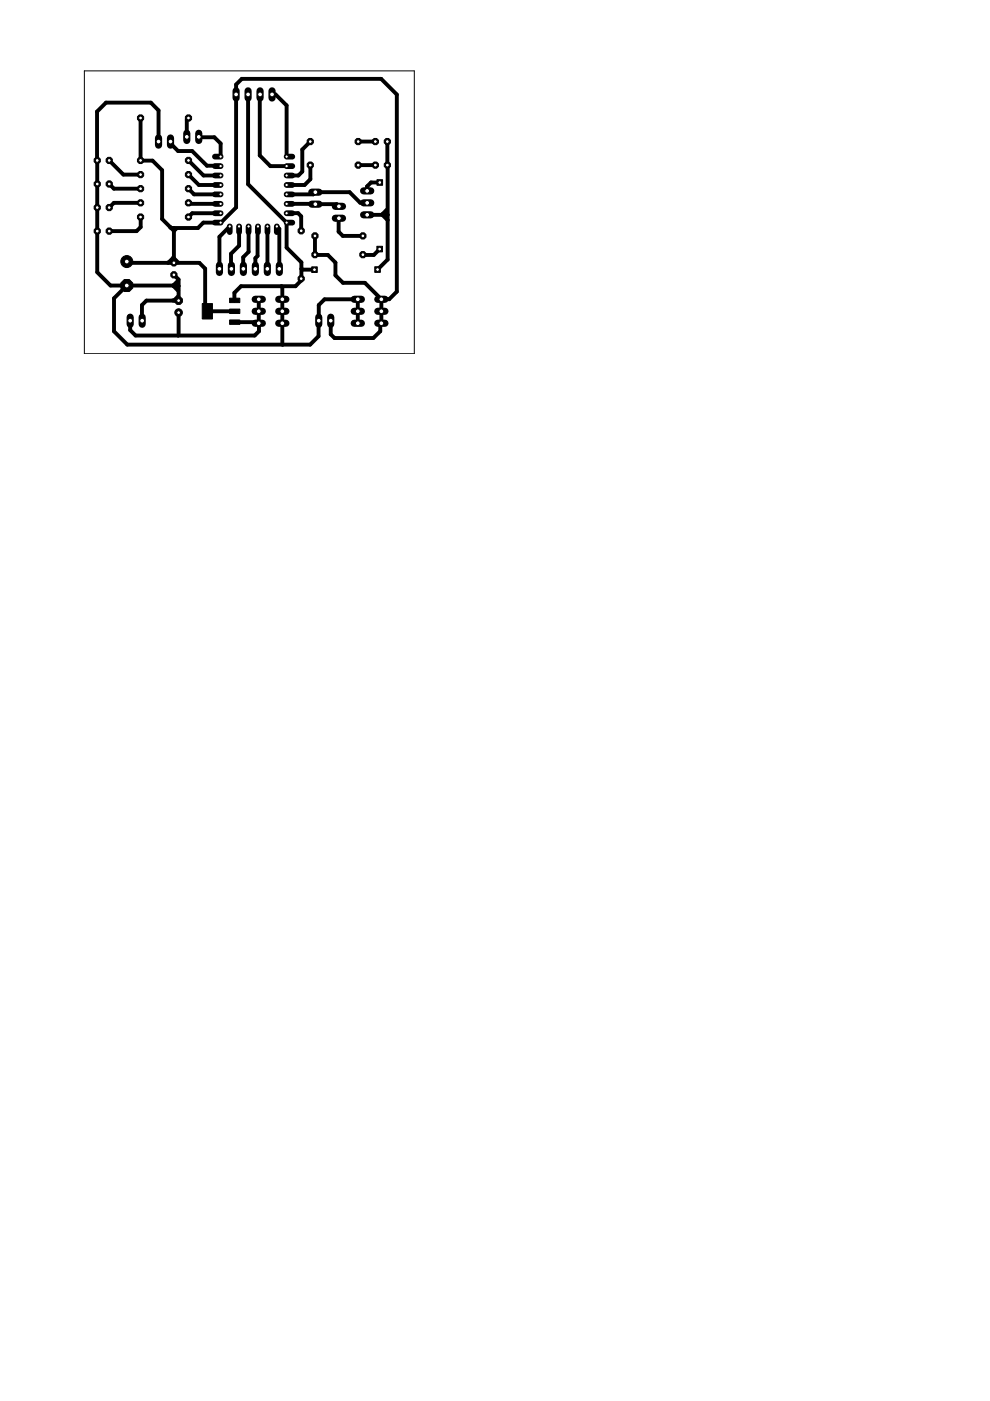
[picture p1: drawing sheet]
<svg xmlns="http://www.w3.org/2000/svg" width="210mm" height="297mm" viewBox="0 0 210 297" stroke-linecap="round" stroke-linejoin="round" font-family="sans-serif">
<g fill="#000" stroke="#000" stroke-width=".21">
<path d="M42.9 64.4h2.1v3.2h-2.1zM48.7 63.2h2.1v1h-2.1zM48.7 65.5h2.1v1h-2.1zM48.7 67.8h2.1v1h-2.1z"/>
<circle cx="37.9" cy="63.7" r=".87"/>
</g>
<g fill="none" stroke="#000" stroke-width=".83">
<path d="M23.2 34l3 3h3.6M23.2 39l1 1h5.6M29.8 25v9l2.5 .1 2.1 2v10.3l1.9 1.9h5.7l1.1-1.1h3.7M33.6 30v-6.6l-1.6-1.6h-9.5l-1.9 1.9v34l2.8 2.8 14.5 .1M36.2 30v.4l1.6 1.6h2.9l3.2 3.1 2.9 .1M40 34l3.2 3.2h3.6M40 37l2.2 2.2h4.6M40 25l-.4 .4v3.6M42.1 29l3.3 .1 1.4 1.3v2.8M52.6 20v19.1l8.2 8.1v5.3l3.1 3.1v3.4v.5l-1.2 1.2h-11.6l-1.4 1.4v1.5M55.1 20v13l2.2 2.2h3.5M57.7 20h.7l2.4 2.4v10.8"/>
<path d="M65.8 30l-1.7 1.7v4.7l-.8 .8h-2.5M65.8 35v3l-1.2 1.2h-3.8M75.9 30h3.7M75.9 35h3.7M77.9 39.5v1M77.9 39.5h.1M80.5 38.7h-1.8l-.8 .8M82.1 30l.1 25-2.1 2.1M26.9 55.5l.3 .2h15.1l1.2 1.3v8.5l.5 .5M29.8 43h-5.6l-1 1M29.8 46v2.2l-.8 .8h-5.8M36.1 48.2l.8 .7"/>
<path d="M36.8 48.3l.1 7.4M36.9 58.3l1 1v4.4h-6.8l-1 1v3.3M36.9 48.9h.1M37.4 48.5l-.5 .4M37.7 59.6l-1 1 1.1 1.1M37.8 55.7l-1-1.1-1.1 1.1M40 40l1.1 1.2h5.7M40 43l.2 .2h6.6M46.8 45.2h-6.1l-.7 .8M46.8 47.2h.1M46.8 47.2l3.3-3.2v-26.1l1.2-1.2h29.5l3.3 3.3v41.8l-1.6 1.6-1.6 .1M48.7 48l-2.2 2.2v6.8"/>
<path d="M50.7 48v4.1l-1.7 1.7 .1 3.2M52.7 48v5.4l-1.1 1.1v2.5M54.7 48l-.1 6.3-.5 .4v2.3M56.7 48v9M58.7 48l.5 .5v8.5M60.8 45.2h2.4l.7 .7v3M60.8 45.2h.1M60.8 41.2h5.6l.5-.5h7.2l2.3 2.3h1.5M60.8 43.2l10.6 .1 .5 .5M63.9 57l.2 .2h2.6M66.8 50v4l2.7 .1 1.6 1.6v2.7l1.6 1.6h4.7l3.5 3.5M71.9 46.3l-.1 2.8 .9 .9h4.2"/>
<path d="M80.5 52.8l-1.3 1.3-2.3-.1M82.1 44.4l-1 1v.2l1.1 1.1M82.2 45.5l-4.3 .1M26.9 60.5l-2.7 2.7v7.1l2.8 2.8h38.8l1.7-1.8 .1-3.3M27.6 68v2l1.1 1.1h25.3l.9-.9v-1.6l-.3-.3h-4.8M37.8 62.8l-.9 .9M38 66.2l-.2 4.9M44 66h5.8M44 66h.1M49.7 63.6v.1M49.7 63.6h.1M49.7 63.6l.1 .1"/>
<path d="M54.9 63.5v5M59.7 60.7l.2 .2v12.2M67.6 68v-3.3l1.2-1.2h7.1v5M67.6 68h.1M80.9 63.5v5l-.3 .3v1.4l-1.4 1.5h-8.3l-.8-.8v-2.9"/>
</g>
<circle cx="37.9" cy="63.7" r=".4" fill="#fff" stroke="#000" stroke-width=".21"/>
<circle cx="37.9" cy="66.3" r=".8" fill="#000" stroke="#000" stroke-width=".21"/>
<circle cx="37.9" cy="66.3" r=".4" fill="#fff" stroke="#000" stroke-width=".21"/>
<circle cx="26.9" cy="55.5" r="1.27" fill="#000" stroke="#000" stroke-width=".21"/>
<circle cx="26.9" cy="55.5" r=".51" fill="#fff" stroke="#000" stroke-width=".21"/>
<circle cx="26.9" cy="60.5" r="1.38" fill="#000" stroke="#000" stroke-width=".21"/>
<circle cx="26.9" cy="60.5" r=".51" fill="#fff" stroke="#000" stroke-width=".21"/>
<circle cx="66.8" cy="54" r=".71" fill="#000" stroke="#000" stroke-width=".21"/>
<circle cx="66.8" cy="54" r=".4" fill="#fff" stroke="#000" stroke-width=".21"/>
<circle cx="76.9" cy="54" r=".71" fill="#000" stroke="#000" stroke-width=".21"/>
<circle cx="76.9" cy="54" r=".4" fill="#fff" stroke="#000" stroke-width=".21"/>
<circle cx="76.9" cy="50" r=".71" fill="#000" stroke="#000" stroke-width=".21"/>
<circle cx="76.9" cy="50" r=".4" fill="#fff" stroke="#000" stroke-width=".21"/>
<circle cx="66.8" cy="50" r=".71" fill="#000" stroke="#000" stroke-width=".21"/>
<circle cx="66.8" cy="50" r=".4" fill="#fff" stroke="#000" stroke-width=".21"/>
<circle cx="29.8" cy="34" r=".71" fill="#000" stroke="#000" stroke-width=".21"/>
<circle cx="29.8" cy="34" r=".4" fill="#fff" stroke="#000" stroke-width=".21"/>
<circle cx="40" cy="34" r=".71" fill="#000" stroke="#000" stroke-width=".21"/>
<circle cx="40" cy="34" r=".4" fill="#fff" stroke="#000" stroke-width=".21"/>
<circle cx="29.8" cy="25" r=".71" fill="#000" stroke="#000" stroke-width=".21"/>
<circle cx="29.8" cy="25" r=".4" fill="#fff" stroke="#000" stroke-width=".21"/>
<circle cx="40" cy="25" r=".71" fill="#000" stroke="#000" stroke-width=".21"/>
<circle cx="40" cy="25" r=".4" fill="#fff" stroke="#000" stroke-width=".21"/>
<circle cx="36.9" cy="55.7" r=".71" fill="#000" stroke="#000" stroke-width=".21"/>
<circle cx="36.9" cy="55.7" r=".4" fill="#fff" stroke="#000" stroke-width=".21"/>
<circle cx="36.9" cy="58.3" r=".71" fill="#000" stroke="#000" stroke-width=".21"/>
<circle cx="36.9" cy="58.3" r=".4" fill="#fff" stroke="#000" stroke-width=".21"/>
<path d="M30.1 67.2v1.5" fill="none" stroke="#000" stroke-width="1.5"/>
<circle cx="30.1" cy="68" r=".51" fill="#fff" stroke="#000" stroke-width=".21"/>
<path d="M27.6 67.2v1.5" fill="none" stroke="#000" stroke-width="1.5"/>
<circle cx="27.6" cy="68" r=".51" fill="#fff" stroke="#000" stroke-width=".21"/>
<path d="M77.1 40.5h1.5" fill="none" stroke="#000" stroke-width="1.5"/>
<circle cx="77.9" cy="40.5" r=".51" fill="#fff" stroke="#000" stroke-width=".21"/>
<path d="M77.1 43h1.5" fill="none" stroke="#000" stroke-width="1.5"/>
<circle cx="77.9" cy="43" r=".51" fill="#fff" stroke="#000" stroke-width=".21"/>
<path d="M77.1 45.6h1.5" fill="none" stroke="#000" stroke-width="1.5"/>
<circle cx="77.9" cy="45.6" r=".51" fill="#fff" stroke="#000" stroke-width=".21"/>
<path d="M67.6 67.2v1.5" fill="none" stroke="#000" stroke-width="1.5"/>
<circle cx="67.6" cy="68" r=".51" fill="#fff" stroke="#000" stroke-width=".21"/>
<path d="M70.1 67.2v1.5" fill="none" stroke="#000" stroke-width="1.5"/>
<circle cx="70.1" cy="68" r=".51" fill="#fff" stroke="#000" stroke-width=".21"/>
<circle cx="40" cy="37" r=".71" fill="#000" stroke="#000" stroke-width=".21"/>
<circle cx="40" cy="37" r=".4" fill="#fff" stroke="#000" stroke-width=".21"/>
<circle cx="29.8" cy="37" r=".71" fill="#000" stroke="#000" stroke-width=".21"/>
<circle cx="29.8" cy="37" r=".4" fill="#fff" stroke="#000" stroke-width=".21"/>
<circle cx="40" cy="40" r=".71" fill="#000" stroke="#000" stroke-width=".21"/>
<circle cx="40" cy="40" r=".4" fill="#fff" stroke="#000" stroke-width=".21"/>
<circle cx="29.8" cy="40" r=".71" fill="#000" stroke="#000" stroke-width=".21"/>
<circle cx="29.8" cy="40" r=".4" fill="#fff" stroke="#000" stroke-width=".21"/>
<circle cx="40" cy="43" r=".71" fill="#000" stroke="#000" stroke-width=".21"/>
<circle cx="40" cy="43" r=".4" fill="#fff" stroke="#000" stroke-width=".21"/>
<circle cx="29.8" cy="43" r=".71" fill="#000" stroke="#000" stroke-width=".21"/>
<circle cx="29.8" cy="43" r=".4" fill="#fff" stroke="#000" stroke-width=".21"/>
<circle cx="75.9" cy="30" r=".71" fill="#000" stroke="#000" stroke-width=".21"/>
<circle cx="75.9" cy="30" r=".4" fill="#fff" stroke="#000" stroke-width=".21"/>
<circle cx="65.8" cy="30" r=".71" fill="#000" stroke="#000" stroke-width=".21"/>
<circle cx="65.8" cy="30" r=".4" fill="#fff" stroke="#000" stroke-width=".21"/>
<circle cx="75.9" cy="35" r=".71" fill="#000" stroke="#000" stroke-width=".21"/>
<circle cx="75.9" cy="35" r=".4" fill="#fff" stroke="#000" stroke-width=".21"/>
<circle cx="65.8" cy="35" r=".71" fill="#000" stroke="#000" stroke-width=".21"/>
<circle cx="65.8" cy="35" r=".4" fill="#fff" stroke="#000" stroke-width=".21"/>
<circle cx="29.8" cy="46" r=".71" fill="#000" stroke="#000" stroke-width=".21"/>
<circle cx="29.8" cy="46" r=".4" fill="#fff" stroke="#000" stroke-width=".21"/>
<circle cx="40" cy="46" r=".71" fill="#000" stroke="#000" stroke-width=".21"/>
<circle cx="40" cy="46" r=".4" fill="#fff" stroke="#000" stroke-width=".21"/>
<circle cx="23.2" cy="34" r=".71" fill="#000" stroke="#000" stroke-width=".21"/>
<circle cx="23.2" cy="34" r=".4" fill="#fff" stroke="#000" stroke-width=".21"/>
<circle cx="20.6" cy="34" r=".71" fill="#000" stroke="#000" stroke-width=".21"/>
<circle cx="20.6" cy="34" r=".4" fill="#fff" stroke="#000" stroke-width=".21"/>
<circle cx="23.2" cy="39" r=".71" fill="#000" stroke="#000" stroke-width=".21"/>
<circle cx="23.2" cy="39" r=".4" fill="#fff" stroke="#000" stroke-width=".21"/>
<circle cx="20.6" cy="39" r=".71" fill="#000" stroke="#000" stroke-width=".21"/>
<circle cx="20.6" cy="39" r=".4" fill="#fff" stroke="#000" stroke-width=".21"/>
<circle cx="23.2" cy="44" r=".71" fill="#000" stroke="#000" stroke-width=".21"/>
<circle cx="23.2" cy="44" r=".4" fill="#fff" stroke="#000" stroke-width=".21"/>
<circle cx="20.6" cy="44" r=".71" fill="#000" stroke="#000" stroke-width=".21"/>
<circle cx="20.6" cy="44" r=".4" fill="#fff" stroke="#000" stroke-width=".21"/>
<circle cx="79.6" cy="30" r=".71" fill="#000" stroke="#000" stroke-width=".21"/>
<circle cx="79.6" cy="30" r=".4" fill="#fff" stroke="#000" stroke-width=".21"/>
<circle cx="82.1" cy="30" r=".71" fill="#000" stroke="#000" stroke-width=".21"/>
<circle cx="82.1" cy="30" r=".4" fill="#fff" stroke="#000" stroke-width=".21"/>
<circle cx="79.6" cy="35" r=".71" fill="#000" stroke="#000" stroke-width=".21"/>
<circle cx="79.6" cy="35" r=".4" fill="#fff" stroke="#000" stroke-width=".21"/>
<circle cx="82.1" cy="35" r=".71" fill="#000" stroke="#000" stroke-width=".21"/>
<circle cx="82.1" cy="35" r=".4" fill="#fff" stroke="#000" stroke-width=".21"/>
<circle cx="23.2" cy="49" r=".71" fill="#000" stroke="#000" stroke-width=".21"/>
<circle cx="23.2" cy="49" r=".4" fill="#fff" stroke="#000" stroke-width=".21"/>
<circle cx="20.6" cy="49" r=".71" fill="#000" stroke="#000" stroke-width=".21"/>
<circle cx="20.6" cy="49" r=".4" fill="#fff" stroke="#000" stroke-width=".21"/>
<path d="M57.7 19.3v1.5" fill="none" stroke="#000" stroke-width="1.5"/>
<circle cx="57.7" cy="20" r=".51" fill="#fff" stroke="#000" stroke-width=".21"/>
<path d="M55.1 19.3v1.5" fill="none" stroke="#000" stroke-width="1.5"/>
<circle cx="55.1" cy="20" r=".51" fill="#fff" stroke="#000" stroke-width=".21"/>
<path d="M52.6 19.3v1.5" fill="none" stroke="#000" stroke-width="1.5"/>
<circle cx="52.6" cy="20" r=".51" fill="#fff" stroke="#000" stroke-width=".21"/>
<path d="M50.1 19.3v1.5" fill="none" stroke="#000" stroke-width="1.5"/>
<circle cx="50.1" cy="20" r=".51" fill="#fff" stroke="#000" stroke-width=".21"/>
<path d="M60.8 47.2h1.2" fill="none" stroke="#000" stroke-width="1.2"/>
<circle cx="60.8" cy="47.2" r=".36" fill="#fff" stroke="#000" stroke-width=".21"/>
<path d="M60.8 45.2h1.2" fill="none" stroke="#000" stroke-width="1.2"/>
<circle cx="60.8" cy="45.2" r=".36" fill="#fff" stroke="#000" stroke-width=".21"/>
<path d="M60.8 43.2h1.2" fill="none" stroke="#000" stroke-width="1.2"/>
<circle cx="60.8" cy="43.2" r=".36" fill="#fff" stroke="#000" stroke-width=".21"/>
<path d="M60.8 41.2h1.2" fill="none" stroke="#000" stroke-width="1.2"/>
<circle cx="60.8" cy="41.2" r=".36" fill="#fff" stroke="#000" stroke-width=".21"/>
<path d="M60.8 39.2h1.2" fill="none" stroke="#000" stroke-width="1.2"/>
<circle cx="60.8" cy="39.2" r=".36" fill="#fff" stroke="#000" stroke-width=".21"/>
<path d="M60.8 37.2h1.2" fill="none" stroke="#000" stroke-width="1.2"/>
<circle cx="60.8" cy="37.2" r=".36" fill="#fff" stroke="#000" stroke-width=".21"/>
<path d="M60.8 35.2h1.2" fill="none" stroke="#000" stroke-width="1.2"/>
<circle cx="60.8" cy="35.2" r=".36" fill="#fff" stroke="#000" stroke-width=".21"/>
<path d="M60.8 33.2h1.2" fill="none" stroke="#000" stroke-width="1.2"/>
<circle cx="60.8" cy="33.2" r=".36" fill="#fff" stroke="#000" stroke-width=".21"/>
<path d="M45.6 47.2h1.2" fill="none" stroke="#000" stroke-width="1.2"/>
<circle cx="46.8" cy="47.2" r=".36" fill="#fff" stroke="#000" stroke-width=".21"/>
<path d="M45.6 45.2h1.2" fill="none" stroke="#000" stroke-width="1.2"/>
<circle cx="46.8" cy="45.2" r=".36" fill="#fff" stroke="#000" stroke-width=".21"/>
<path d="M45.6 43.2h1.2" fill="none" stroke="#000" stroke-width="1.2"/>
<circle cx="46.8" cy="43.2" r=".36" fill="#fff" stroke="#000" stroke-width=".21"/>
<path d="M45.6 41.2h1.2" fill="none" stroke="#000" stroke-width="1.2"/>
<circle cx="46.8" cy="41.2" r=".36" fill="#fff" stroke="#000" stroke-width=".21"/>
<path d="M45.6 39.2h1.2" fill="none" stroke="#000" stroke-width="1.2"/>
<circle cx="46.8" cy="39.2" r=".36" fill="#fff" stroke="#000" stroke-width=".21"/>
<path d="M45.6 37.2h1.2" fill="none" stroke="#000" stroke-width="1.2"/>
<circle cx="46.8" cy="37.2" r=".36" fill="#fff" stroke="#000" stroke-width=".21"/>
<path d="M45.6 35.2h1.2" fill="none" stroke="#000" stroke-width="1.2"/>
<circle cx="46.8" cy="35.2" r=".36" fill="#fff" stroke="#000" stroke-width=".21"/>
<path d="M45.6 33.2h1.2" fill="none" stroke="#000" stroke-width="1.2"/>
<circle cx="46.8" cy="33.2" r=".36" fill="#fff" stroke="#000" stroke-width=".21"/>
<path d="M58.7 48v1.2" fill="none" stroke="#000" stroke-width="1.2"/>
<circle cx="58.7" cy="48" r=".36" fill="#fff" stroke="#000" stroke-width=".21"/>
<path d="M56.7 48v1.2" fill="none" stroke="#000" stroke-width="1.2"/>
<circle cx="56.7" cy="48" r=".36" fill="#fff" stroke="#000" stroke-width=".21"/>
<path d="M54.7 48v1.2" fill="none" stroke="#000" stroke-width="1.2"/>
<circle cx="54.7" cy="48" r=".36" fill="#fff" stroke="#000" stroke-width=".21"/>
<path d="M52.7 48v1.2" fill="none" stroke="#000" stroke-width="1.2"/>
<circle cx="52.7" cy="48" r=".36" fill="#fff" stroke="#000" stroke-width=".21"/>
<path d="M50.7 48v1.2" fill="none" stroke="#000" stroke-width="1.2"/>
<circle cx="50.7" cy="48" r=".36" fill="#fff" stroke="#000" stroke-width=".21"/>
<path d="M48.7 48v1.2" fill="none" stroke="#000" stroke-width="1.2"/>
<circle cx="48.7" cy="48" r=".36" fill="#fff" stroke="#000" stroke-width=".21"/>
<path d="M59.2 56.2v1.6" fill="none" stroke="#000" stroke-width="1.5"/>
<circle cx="59.2" cy="57" r=".51" fill="#fff" stroke="#000" stroke-width=".21"/>
<path d="M56.7 56.2v1.6" fill="none" stroke="#000" stroke-width="1.5"/>
<circle cx="56.7" cy="57" r=".51" fill="#fff" stroke="#000" stroke-width=".21"/>
<path d="M54.1 56.2v1.6" fill="none" stroke="#000" stroke-width="1.5"/>
<circle cx="54.1" cy="57" r=".51" fill="#fff" stroke="#000" stroke-width=".21"/>
<path d="M51.6 56.2v1.6" fill="none" stroke="#000" stroke-width="1.5"/>
<circle cx="51.6" cy="57" r=".51" fill="#fff" stroke="#000" stroke-width=".21"/>
<path d="M49.1 56.2v1.6" fill="none" stroke="#000" stroke-width="1.5"/>
<circle cx="49.1" cy="57" r=".51" fill="#fff" stroke="#000" stroke-width=".21"/>
<path d="M46.5 56.2v1.6" fill="none" stroke="#000" stroke-width="1.5"/>
<circle cx="46.5" cy="57" r=".51" fill="#fff" stroke="#000" stroke-width=".21"/>
<circle cx="63.9" cy="59.1" r=".71" fill="#000" stroke="#000" stroke-width=".21"/>
<circle cx="63.9" cy="59.1" r=".4" fill="#fff" stroke="#000" stroke-width=".21"/>
<circle cx="63.9" cy="48.9" r=".71" fill="#000" stroke="#000" stroke-width=".21"/>
<circle cx="63.9" cy="48.9" r=".4" fill="#fff" stroke="#000" stroke-width=".21"/>
<path d="M36.2 29.3v1.5" fill="none" stroke="#000" stroke-width="1.5"/>
<circle cx="36.2" cy="30" r=".51" fill="#fff" stroke="#000" stroke-width=".21"/>
<path d="M33.6 29.3v1.5" fill="none" stroke="#000" stroke-width="1.5"/>
<circle cx="33.6" cy="30" r=".51" fill="#fff" stroke="#000" stroke-width=".21"/>
<path d="M71.1 46.3h1.5" fill="none" stroke="#000" stroke-width="1.5"/>
<circle cx="71.9" cy="46.3" r=".51" fill="#fff" stroke="#000" stroke-width=".21"/>
<path d="M71.1 43.8h1.5" fill="none" stroke="#000" stroke-width="1.5"/>
<circle cx="71.9" cy="43.8" r=".51" fill="#fff" stroke="#000" stroke-width=".21"/>
<path d="M42.1 28.3v1.5" fill="none" stroke="#000" stroke-width="1.5"/>
<circle cx="42.1" cy="29" r=".51" fill="#fff" stroke="#000" stroke-width=".21"/>
<path d="M39.6 28.3v1.5" fill="none" stroke="#000" stroke-width="1.5"/>
<circle cx="39.6" cy="29" r=".51" fill="#fff" stroke="#000" stroke-width=".21"/>
<path d="M66.1 40.7h1.5" fill="none" stroke="#000" stroke-width="1.5"/>
<circle cx="66.9" cy="40.7" r=".51" fill="#fff" stroke="#000" stroke-width=".21"/>
<path d="M66.1 43.3h1.5" fill="none" stroke="#000" stroke-width="1.5"/>
<circle cx="66.9" cy="43.3" r=".51" fill="#fff" stroke="#000" stroke-width=".21"/>
<path d="M80.1 68.5h1.5" fill="none" stroke="#000" stroke-width="1.5"/>
<circle cx="80.9" cy="68.5" r=".51" fill="#fff" stroke="#000" stroke-width=".21"/>
<path d="M80.1 66h1.5" fill="none" stroke="#000" stroke-width="1.5"/>
<circle cx="80.9" cy="66" r=".51" fill="#fff" stroke="#000" stroke-width=".21"/>
<path d="M80.1 63.5h1.5" fill="none" stroke="#000" stroke-width="1.5"/>
<circle cx="80.9" cy="63.5" r=".51" fill="#fff" stroke="#000" stroke-width=".21"/>
<path d="M75.1 68.5h1.5" fill="none" stroke="#000" stroke-width="1.5"/>
<circle cx="75.9" cy="68.5" r=".51" fill="#fff" stroke="#000" stroke-width=".21"/>
<path d="M75.1 66h1.5" fill="none" stroke="#000" stroke-width="1.5"/>
<circle cx="75.9" cy="66" r=".51" fill="#fff" stroke="#000" stroke-width=".21"/>
<path d="M75.1 63.5h1.5" fill="none" stroke="#000" stroke-width="1.5"/>
<circle cx="75.9" cy="63.5" r=".51" fill="#fff" stroke="#000" stroke-width=".21"/>
<path d="M54.1 63.5h1.5" fill="none" stroke="#000" stroke-width="1.5"/>
<circle cx="54.9" cy="63.5" r=".51" fill="#fff" stroke="#000" stroke-width=".21"/>
<path d="M54.1 66h1.5" fill="none" stroke="#000" stroke-width="1.5"/>
<circle cx="54.9" cy="66" r=".51" fill="#fff" stroke="#000" stroke-width=".21"/>
<path d="M54.1 68.5h1.5" fill="none" stroke="#000" stroke-width="1.5"/>
<circle cx="54.9" cy="68.5" r=".51" fill="#fff" stroke="#000" stroke-width=".21"/>
<path d="M59.1 63.5h1.5" fill="none" stroke="#000" stroke-width="1.5"/>
<circle cx="59.9" cy="63.5" r=".51" fill="#fff" stroke="#000" stroke-width=".21"/>
<path d="M59.1 66h1.5" fill="none" stroke="#000" stroke-width="1.5"/>
<circle cx="59.9" cy="66" r=".51" fill="#fff" stroke="#000" stroke-width=".21"/>
<path d="M59.1 68.5h1.5" fill="none" stroke="#000" stroke-width="1.5"/>
<circle cx="59.9" cy="68.5" r=".51" fill="#fff" stroke="#000" stroke-width=".21"/>
<path d="M79.5 56.6h1.1v1.1h-1.1z" fill="#000" stroke="#000" stroke-width=".21"/>
<circle cx="80.1" cy="57.1" r=".4" fill="#fff" stroke="#000" stroke-width=".21"/>
<path d="M66.1 56.6h1.2v1.2h-1.2z" fill="#000" stroke="#000" stroke-width=".21"/>
<circle cx="66.7" cy="57.2" r=".4" fill="#fff" stroke="#000" stroke-width=".21"/>
<path d="M79.9 38.1h1.2v1.2h-1.2z" fill="#000" stroke="#000" stroke-width=".21"/>
<circle cx="80.5" cy="38.7" r=".4" fill="#fff" stroke="#000" stroke-width=".21"/>
<path d="M79.9 52.2h1.2v1.2h-1.2z" fill="#000" stroke="#000" stroke-width=".21"/>
<circle cx="80.5" cy="52.8" r=".4" fill="#fff" stroke="#000" stroke-width=".21"/>
<path d="M17.9 15h69.9v60h-69.9z" fill="none" stroke="#000" stroke-width=".21"/>
</svg>
